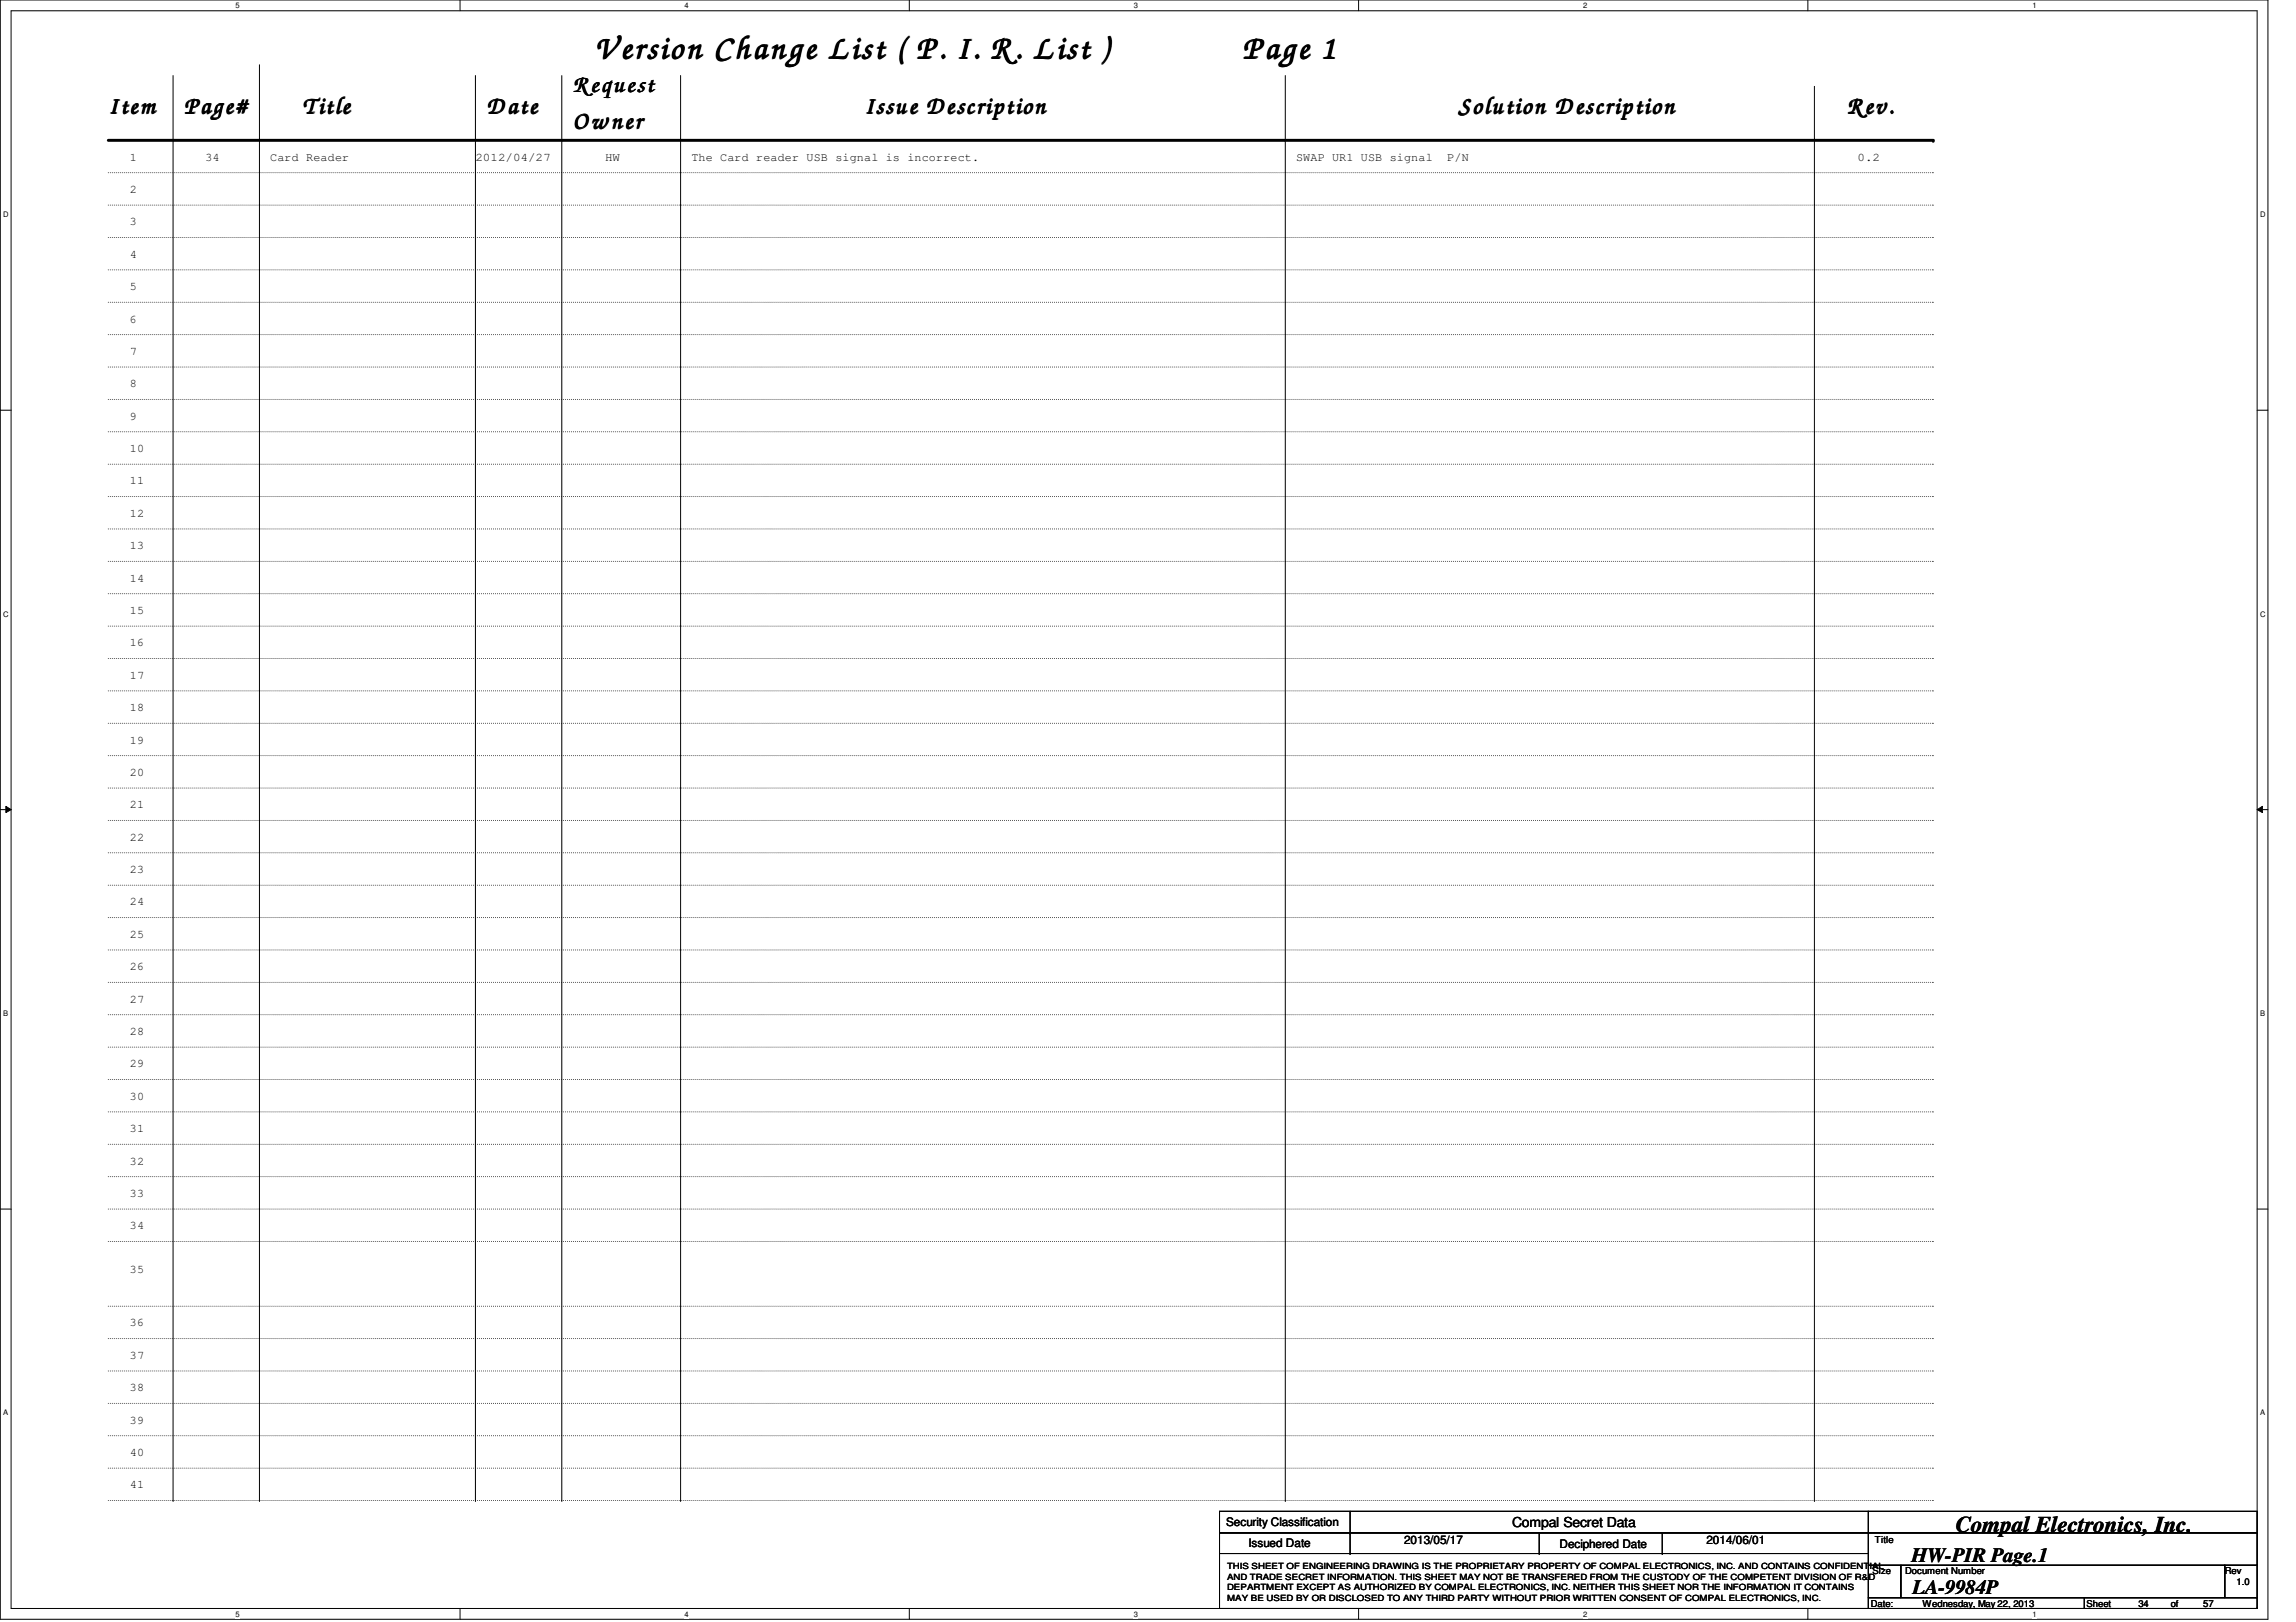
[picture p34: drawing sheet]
<svg xmlns="http://www.w3.org/2000/svg" width="297mm" height="210mm" viewBox="0 0 297 210" stroke-linecap="round" stroke-linejoin="round" font-family="sans-serif">
<defs><g id="words">
<g font-size="5.2">
<text x="77" y="7.5">Version Change List ( P. I. R. List )</text>
<text x="160.8" y="7.5">Page 1</text>
</g>
<g font-size="3.8">
<text x="74.2" y="11.9">Request</text>
<text x="14.1" y="14.6">Item</text>
<text x="23.8" y="14.6">Page#</text>
<text x="39.2" y="14.7">Title</text>
<text x="63" y="14.6">Date</text>
<text x="74.2" y="16.6">Owner</text>
<text x="111.9" y="14.6">Issue Description</text>
<text x="188.6" y="14.6">Solution Description</text>
<text x="238.9" y="14.7">Rev.</text>
</g>
<text font-size="2.9" x="253" y="198.2">Compal Electronics, Inc.</text>
<g font-size="2.6">
<text x="247.3" y="202.1">HW-PIR Page.1</text>
<text x="247.4" y="206.3">LA-9984P</text>
</g>
<text font-size="1.8" x="195.6" y="197.6">Compal Secret Data</text>
<g font-size="1.5">
<text x="16.8" y="20.8">1</text>
<text x="26.6" y="20.8">34</text>
<text x="35" y="20.8">Card Reader</text>
<text x="61.5" y="20.8">2012/04/27</text>
<text x="78.3" y="20.8">HW</text>
<text x="89.4" y="20.8">The Card reader USB signal is incorrect.</text>
<text x="167.7" y="20.8">SWAP UR1 USB signal</text>
<text x="187.2" y="20.8">P/N</text>
<text x="240.3" y="20.8">0.2</text>
<text x="16.8" y="25">2</text>
<text x="16.8" y="29.2">3</text>
<text x="16.8" y="33.4">4</text>
<text x="16.8" y="37.5">5</text>
<text x="16.8" y="41.7">6</text>
<text x="16.8" y="45.9">7</text>
<text x="16.8" y="50.1">8</text>
<text x="16.8" y="58.5">10</text>
<text x="16.8" y="54.3">9</text>
<text x="16.8" y="62.7">11</text>
<text x="16.8" y="66.9">12</text>
<text x="16.8" y="71.1">13</text>
<text x="16.8" y="75.3">14</text>
<text x="16.8" y="83.7">16</text>
<text x="16.8" y="79.5">15</text>
<text x="16.8" y="87.8">17</text>
<text x="16.8" y="92">18</text>
<text x="16.8" y="96.2">19</text>
<text x="16.8" y="100.4">20</text>
<text x="16.8" y="104.6">21</text>
<text x="16.8" y="108.8">22</text>
<text x="16.8" y="113">23</text>
<text x="16.8" y="117.2">24</text>
<text x="16.8" y="121.4">25</text>
<text x="16.8" y="125.6">26</text>
<text x="16.8" y="129.8">27</text>
<text x="16.8" y="133.9">28</text>
<text x="16.8" y="138.1">29</text>
<text x="16.8" y="142.3">30</text>
<text x="16.8" y="146.5">31</text>
<text x="16.8" y="150.7">32</text>
<text x="16.8" y="154.9">33</text>
<text x="16.8" y="159.1">34</text>
<text x="16.8" y="164.7">35</text>
<text x="16.8" y="171.7">36</text>
<text x="16.8" y="175.9">37</text>
<text x="16.8" y="180">38</text>
<text x="16.8" y="184.2">39</text>
<text x="16.8" y="188.4">40</text>
<text x="16.8" y="192.6">41</text>
<text x="158.6" y="197.5">Security Classification</text>
<text x="161.5" y="200.2">Issued Date</text>
<text x="181.6" y="199.8">2013/05/17</text>
<text x="201.8" y="200.3">Deciphered Date</text>
<text x="220.8" y="199.8">2014/06/01</text>
</g>
<g font-size="1.2">
<text x="242.3" y="203.7">Size</text>
<text x="242.6" y="199.6">Title</text>
<text x="246.5" y="203.7">Document Number</text>
<text x="287.8" y="203.7">Rev</text>
<text x="242" y="207.9">Date:</text>
<text x="248.7" y="207.9">Wednesday, May 22, 2013</text>
<text x="270" y="207.9">Sheet</text>
<text x="276.6" y="207.9">34</text>
<text x="280.8" y="207.9">of</text>
<text x="285" y="207.9">57</text>
<text x="289.3" y="205.1">1.0</text>
</g>
<g font-size="1.1">
<text x="158.7" y="203.1">THIS SHEET OF ENGINEERING DRAWING IS THE PROPRIETARY PROPERTY OF COMPAL ELECTRONICS, INC. AND CONTAINS CONFIDENTIAL</text>
<text x="158.7" y="204.4">AND TRADE SECRET INFORMATION. THIS SHEET MAY NOT BE TRANSFERED FROM THE CUSTODY OF THE COMPETENT DIVISION OF R&amp;D</text>
<text x="158.7" y="205.8">DEPARTMENT EXCEPT AS AUTHORIZED BY COMPAL ELECTRONICS, INC. NEITHER THIS SHEET NOR THE INFORMATION IT CONTAINS</text>
<text x="158.7" y="207.1">MAY BE USED BY OR DISCLOSED TO ANY THIRD PARTY WITHOUT PRIOR WRITTEN CONSENT OF COMPAL ELECTRONICS, INC.</text>
</g>
<g font-size="1">
<text x="30.5" y="1.1">5</text>
<text x="88.6" y="1.1">4</text>
<text x="146.7" y="1.1">3</text>
<text x="204.8" y="1.1">2</text>
<text x="262.9" y="1.1">1</text>
<text x=".4" y="28.1">D</text>
<text x="292.4" y="28.1">D</text>
<text x=".4" y="79.8">C</text>
<text x="292.4" y="79.8">C</text>
<text x=".4" y="131.5">B</text>
<text x="292.4" y="131.5">B</text>
<text x=".4" y="183.2">A</text>
<text x="292.4" y="183.2">A</text>
<text x="30.5" y="209.2">5</text>
<text x="88.6" y="209.2">4</text>
<text x="146.7" y="209.2">3</text>
<text x="204.8" y="209.2">2</text>
<text x="262.9" y="209.2">1</text>
</g>
</g></defs>
<path d="M0 0h293.4v209.5h-293.4zM1.4 1.4h290.6v206.8h-290.6z" fill="none" stroke="#000" stroke-width=".13"/>
<g fill="#fff">
<path d="M30.5 .2h.5v1.1h-.5z"/>
<path d="M30.5 208.3h.5v1.1h-.5z"/>
</g>
<path d="M59.5 0v1.4M59.5 208.2v1.3" fill="none" stroke="#000" stroke-width=".13"/>
<g fill="#fff">
<path d="M88.6 .2h.5v1.1h-.5z"/>
<path d="M88.6 208.3h.5v1.1h-.5z"/>
</g>
<path d="M117.6 0v1.4M117.6 208.2v1.3" fill="none" stroke="#000" stroke-width=".13"/>
<g fill="#fff">
<path d="M146.7 .2h.5v1.1h-.5z"/>
<path d="M146.7 208.3h.5v1.1h-.5z"/>
</g>
<path d="M175.8 0v1.4M175.8 208.2v1.3" fill="none" stroke="#000" stroke-width=".13"/>
<g fill="#fff">
<path d="M204.8 .2h.6v1.1h-.6z"/>
<path d="M204.8 208.3h.6v1.1h-.6z"/>
</g>
<path d="M233.9 0v1.4M233.9 208.2v1.3" fill="none" stroke="#000" stroke-width=".13"/>
<g fill="#fff">
<path d="M262.9 .2h.6v1.1h-.6z"/>
<path d="M262.9 208.3h.6v1.1h-.6z"/>
<path d="M.4 27.2h.7v1.1h-.7z"/>
<path d="M292.4 27.2h.7v1.1h-.7z"/>
<path d="M.4 78.9h.7v1.1h-.7z"/>
<path d="M292.4 78.9h.7v1.1h-.7z"/>
</g>
<path d="M0 53.1h1.4M292 53.1h1.4" fill="none" stroke="#000" stroke-width=".13"/>
<g fill="#fff">
<path d="M.4 130.6h.7v1.1h-.7z"/>
<path d="M292.4 130.6h.6v1.1h-.6z"/>
</g>
<path d="M0 104.8h1.4M.8 104.4l.6 .4-.6 .4zM292 104.8l.7-.4v.8zM292 104.8h1.4" fill="none" stroke="#000" stroke-width=".13"/>
<path d="M.8 104.4l.6 .4-.6 .4zM292 104.8l.7-.4v.8z" fill="#000"/>
<g fill="#fff">
<path d="M.4 182.3h.7v1.1h-.7z"/>
<path d="M292.4 182.3h.6v1.1h-.6z"/>
</g>
<g fill="none" stroke="#000" stroke-width=".13">
<path d="M22.4 9.8v184.4M33.6 8.4v185.8M61.5 9.8v184.4M72.7 9.8v184.4M88 9.8v184.4M166.3 9.8v184.4M234.7 11.2v183M0 156.5h1.4M292 156.5h1.4M22.4 194.2h.1M33.6 194.2h.1M61.5 194.2h.1"/>
<path d="M72.7 194.2h.1M88 194.2h.1M157.8 195.6h83.9v2.8h-83.9zM157.8 198.4h83.9v2.6h-83.9zM166.3 194.2h.1M174.7 198.4h.1M174.7 195.6v5.4M199.1 198.4v2.6M215 198.4v2.6M234.7 194.2h.1M241.7 195.6h50.3v2.8h-50.3zM241.7 198.4h50.3v4.2h-50.3z"/>
<path d="M157.8 201h83.9v7.2h-83.9zM174.7 201h.1M199.1 201h.1M215 201h.1M241.7 202.6h4.2v4.2h-4.2zM241.7 206.8h28v1.4h-28zM245.9 202.6h41.9v4.2h-41.9zM269.7 206.8h22.3v1.4h-22.3zM287.8 202.6h4.2v4.2h-4.2z"/>
</g>
<g fill="none" stroke="#000" stroke-width=".13" stroke-dasharray="0 .3">
<path d="M14 22.4h236.1M14 26.5h236.1M14 30.7h236.1M14 34.9h236.1M14 39.1h236.1M250.1 22.4h.1M250.1 26.5h.1M250.1 30.7h.1M250.1 34.9h.1M250.1 39.1h.1M14 43.3h236.1M14 51.7h236.1"/>
<path d="M14 55.9h236.1M14 47.5h236.1M250.1 43.3h.1M250.1 51.7h.1M250.1 55.9h.1M250.1 47.5h.1M14 76.8h236.1M14 60.1h236.1M14 64.3h236.1M14 68.5h236.1M14 72.6h236.1M250.1 76.8h.1"/>
<path d="M250.1 60.1h.1M250.1 64.3h.1M250.1 68.5h.1M250.1 72.6h.1M14 81h236.1M14 85.2h236.1M14 89.4h236.1M14 93.6h236.1M14 97.8h236.1M250.1 81h.1M250.1 85.2h.1M250.1 89.4h.1"/>
<path d="M250.1 93.6h.1M250.1 97.8h.1M14 102h236.1M14 110.4h236.1M14 114.6h236.1M14 118.7h236.1M14 106.2h236.1M250.1 102h.1M250.1 110.4h.1M250.1 114.6h.1M250.1 118.7h.1M250.1 106.2h.1"/>
<path d="M14 122.9h236.1M14 127.1h236.1M14 131.3h236.1M14 135.5h236.1M14 139.7h236.1M250.1 122.9h.1M250.1 127.1h.1M250.1 131.3h.1M250.1 135.5h.1M250.1 139.7h.1M14 143.9h236.1M14 148.1h236.1"/>
<path d="M14 152.3h236.1M14 156.5h236.1M250.1 143.9h.1M250.1 148.1h.1M250.1 152.3h.1M250.1 156.5h.1M14 160.7h236.1M14 169h236.1M14 173.2h236.1M14 177.4h236.1M250.1 160.7h.1M250.1 169h.1"/>
<path d="M250.1 173.2h.1M250.1 177.4h.1M14 194.2h236.1M14 181.6h236.1M14 185.8h236.1M14 190h236.1M250.1 194.2h.1M250.1 181.6h.1M250.1 185.8h.1M250.1 190h.1"/>
</g>
<path d="M14 18.2h236.1" fill="none" stroke="#000" stroke-width=".38"/>
<circle cx="250.1" cy="18.2" r=".19" fill="#000"/>
<use href="#words"/>
</svg>
